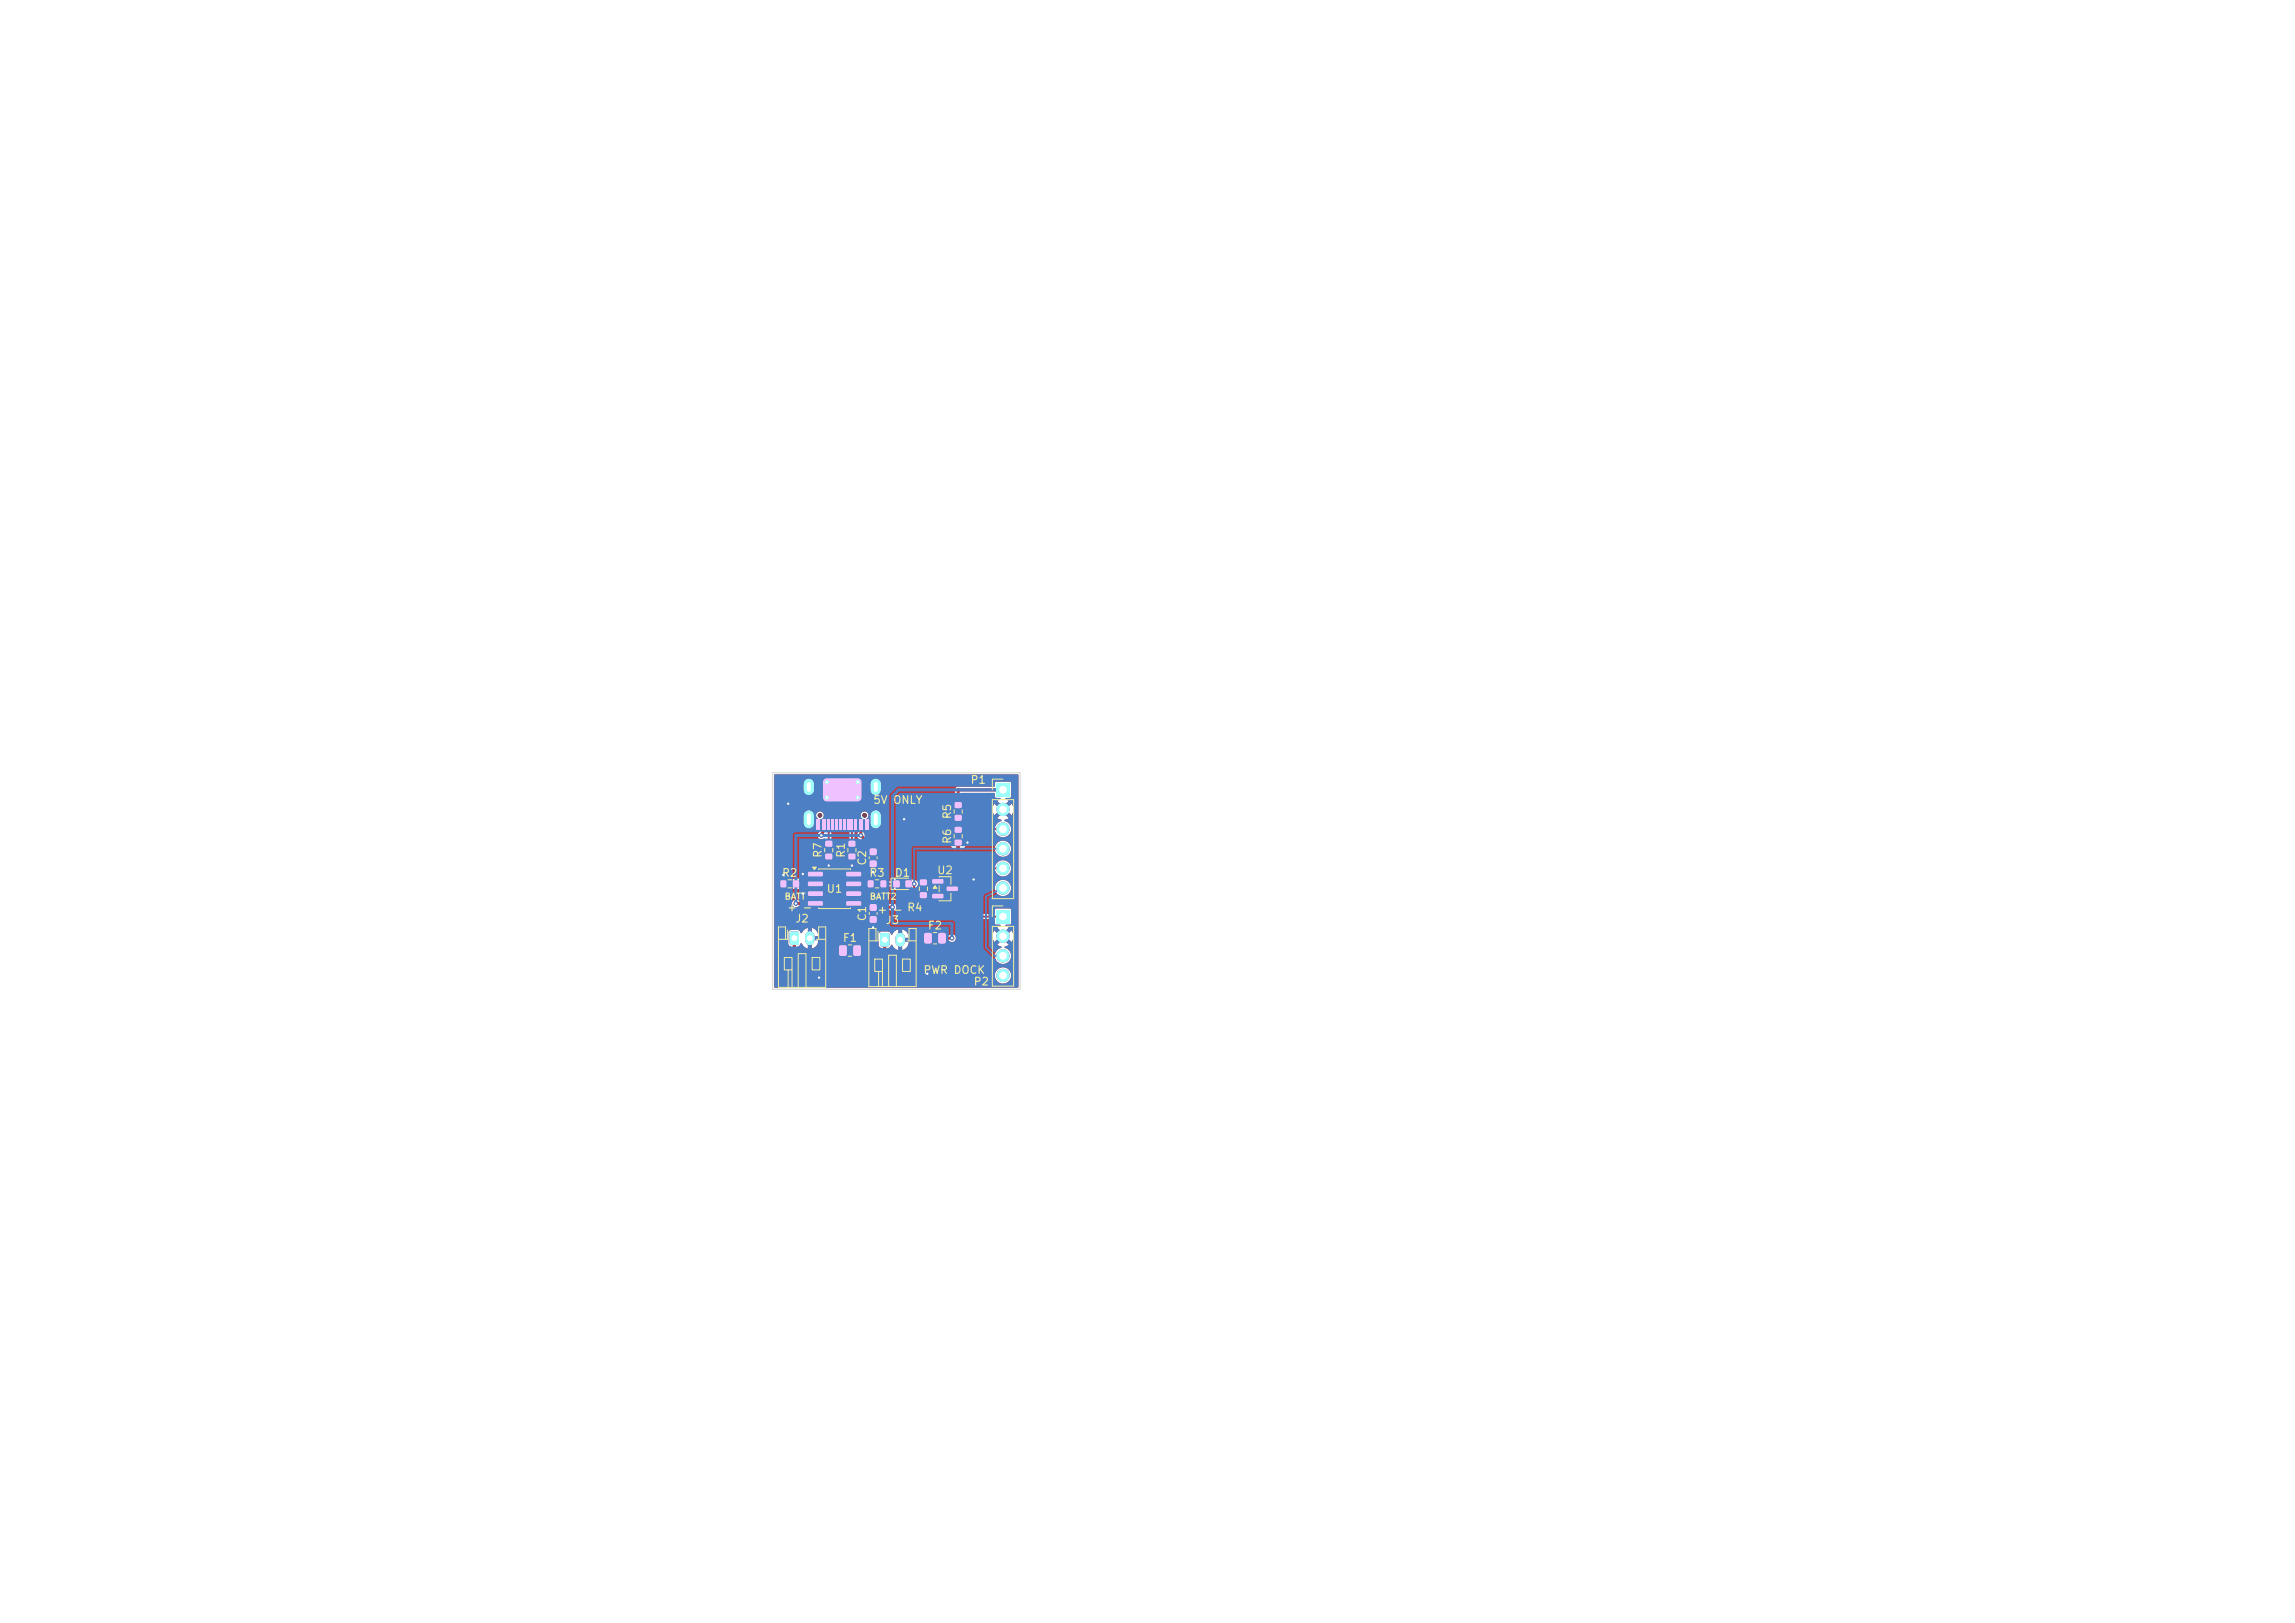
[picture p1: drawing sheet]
<svg xmlns="http://www.w3.org/2000/svg" width="297mm" height="210mm" viewBox="0 0 297 210" stroke-linecap="round" stroke-linejoin="round" font-family="sans-serif">
<defs><g id="words">
<g font-size="1" fill="#f2eda1">
<text x="125.5" y="101.7">P1</text>
<text x="112.9" y="104.3">5V</text>
<text x="115.5" y="104.3">ONLY</text>
<text x="123.3" y="106.1" transform="rotate(-90 123.3 106.1)">R5</text>
<text x="101.1" y="113.7">R2</text>
<text x="106.6" y="111.1" transform="rotate(-90 106.6 111.1)">R7</text>
<text x="109.6" y="111.1" transform="rotate(-90 109.6 111.1)">R1</text>
<text x="112.3" y="112.1" transform="rotate(-90 112.3 112.1)">C2</text>
<text x="112.4" y="113.7">R3</text>
<text x="115.7" y="113.7">D1</text>
<text x="121.2" y="113.4">U2</text>
<text x="123.3" y="109.3" transform="rotate(-90 123.3 109.3)">R6</text>
<text x="101.8" y="118.2">+ -</text>
<text x="102.8" y="119.6">J2</text>
<text x="106.9" y="115.8">U1</text>
<text x="112.3" y="119.3" transform="rotate(-90 112.3 119.3)">C1</text>
<text x="113.5" y="118.5">+ -</text>
<text x="114.5" y="119.8">J3</text>
<text x="117.3" y="118.2">R4</text>
<text x="109" y="122.1">F1</text>
<text x="120" y="120.5">F2</text>
<text x="119.4" y="126.3">PWR DOCK</text>
<text x="125.9" y="127.8">P2</text>
</g>
<g font-size=".8" fill="#f2eda1">
<text x="101.5" y="116.6">BATT</text>
<text x="112.5" y="116.6">BATT2</text>
</g>
</g></defs>
<g fill="#c83434">
<path d="M109.8 110.5h.9v.7h-.9z"/>
<path d="M109.8 108.8h.9v.7h-.9z"/>
<path d="M112.6 118.6l.2-.1 .6 .1 .1 .2-.1 .6h-.2h-.6l-.1-.2z"/>
<path d="M112.6 117h.2h.6l.1 .2-.1 .6-.2 .1-.6-.1-.1-.1z"/>
<path d="M101 113.9h.7v.9h-.7z"/>
<path d="M102.7 113.9h.7v.9h-.7z"/>
<path d="M106.8 110.5h.9v.7h-.9z"/>
<path d="M106.8 108.8h.9v.7h-.9z"/>
<path d="M108.6 122.4l.7-.1 .3 .2v1l-.2 .2h-.6l-.2-.2v-.9z"/>
<path d="M110.5 122.4l.7-.1 .2 .2v1l-.1 .2h-.7l-.2-.2v-.9z"/>
<path d="M119.6 120.8l.8-.1 .2 .2v1l-.2 .2h-.6l-.2-.2v-.9z"/>
<path d="M121.5 120.8l.7-.1 .2 .2v1l-.1 .2h-.7l-.2-.2v-.9z"/>
<path d="M112.6 111.4l.2-.1 .6 .1 .1 .2-.1 .6h-.2h-.6l-.1-.2z"/>
<path d="M112.6 109.8h.2h.6l.1 .2-.1 .6-.2 .1-.6-.1-.1-.1z"/>
<path d="M120.7 113.8h1.3l.1 .1v.4l-.1 .1-1.3-.1-.1-.1z"/>
<path d="M120.7 115.7h1.3l.1 .1v.4l-.1 .1-1.3-.1-.1-.1z"/>
<path d="M122.5 114.7h1.4l.1 .2v.3l-.2 .1h-1.2l-.1-.1z"/>
<path d="M123.6 108.7h.8v.7h-.8z"/>
<path d="M123.6 107h.8v.7h-.8z"/>
<path d="M123.6 105.5h.8v.7h-.8z"/>
<path d="M123.6 103.8h.8v.7h-.8z"/>
<path d="M119.1 115.5h.8v.7h-.8z"/>
<path d="M119.1 113.8h.8v.7h-.8z"/>
<path d="M112.3 113.9h.7v.9h-.7z"/>
<path d="M114 113.9h.7v.9h-.7z"/>
<path d="M128.9 101.4h1.7v1.7h-1.7z"/>
<path d="M115.6 114h.8v.8h-.8z"/>
<path d="M117.2 114h.8v.8h-.8z"/>
<path d="M128.9 117.8h1.7v1.7h-1.7z"/>
<path d="M110.1 106h.3v1.4h-.3z"/>
<path d="M109.1 106h.3v1.4h-.3z"/>
<path d="M108.6 106h.3v1.4h-.3z"/>
<path d="M107.6 106h.3v1.4h-.3z"/>
<path d="M106.3 106h.5v1.4h-.5z"/>
<path d="M105.5 106h.5v1.4h-.5z"/>
<path d="M107.1 106h.3v1.4h-.3z"/>
<path d="M108.1 106h.3v1.4h-.3z"/>
<path d="M109.6 106h.3v1.4h-.3z"/>
<path d="M110.6 106h.3v1.4h-.3z"/>
<path d="M111.2 106h.4v1.4h-.4z"/>
<path d="M112 106h.4v1.4h-.4z"/>
<circle cx="129.8" cy="104.7" r=".85"/>
<circle cx="129.8" cy="107.3" r=".85"/>
<circle cx="129.8" cy="109.8" r=".85"/>
<circle cx="129.8" cy="112.4" r=".85"/>
<circle cx="129.8" cy="114.9" r=".85"/>
<circle cx="129.8" cy="121.1" r=".85"/>
<circle cx="129.8" cy="123.7" r=".85"/>
<circle cx="129.8" cy="126.2" r=".85"/>
</g>
<path d="M113.3 101.4v.8M113.3 105.5v1" fill="none" stroke="#c83434" stroke-width="1.3"/>
<g fill="#c83434">
<path d="M106.6 100.8l.4-.1 4.2 .1 .2 .2 .1 .2-.1 2.2-.2 .2-.2 .1-4.2-.1-.2-.2-.1-.2v-2z"/>
<circle cx="111" cy="103.2" r=".25"/>
<circle cx="111" cy="101.2" r=".25"/>
<circle cx="107" cy="103.2" r=".25"/>
<circle cx="107" cy="101.2" r=".25"/>
</g>
<path d="M104.7 101.4v.8M104.7 105.5v1" fill="none" stroke="#c83434" stroke-width="1.3"/>
<g fill="#c83434">
<path d="M104.6 112.8h1.8l.1 .1v.4l-.2 .1h-1.7l-.1-.2z"/>
<path d="M104.6 114.1h1.8l.1 .1v.4l-.2 .1h-1.7l-.1-.2z"/>
<path d="M104.6 115.4l1.8-.1 .1 .2v.3l-.2 .1h-1.7l-.1-.1z"/>
<path d="M104.6 116.6h1.8l.1 .2v.3l-.2 .1h-1.7l-.1-.1z"/>
<path d="M109.5 116.6h1.9v.2v.3l-.1 .1h-1.7l-.1-.1z"/>
<path d="M109.5 115.4l1.9-.1v.2v.3l-.1 .1h-1.7l-.1-.1z"/>
<path d="M109.5 114.1h1.9v.1v.4l-.1 .1h-1.7l-.1-.2z"/>
<path d="M109.5 112.8h1.9v.1v.4l-.1 .1h-1.7l-.1-.2z"/>
<path d="M102.3 120.6l.8-.1 .3 .2v1.3l-.2 .3h-.8l-.2-.2v-1.3z"/>
</g>
<path d="M104.8 121.1v.6" fill="none" stroke="#c83434" stroke-width="1.2"/>
<path d="M114 120.8l.8-.1 .3 .2v1.3l-.2 .3h-.8l-.2-.2v-1.3z" fill="#c83434"/>
<path d="M116.5 121.3v.6" fill="none" stroke="#c83434" stroke-width="1.2"/>
<g fill="#c83434">
<circle cx="125.2" cy="109" r=".3"/>
<circle cx="113" cy="112.8" r=".3"/>
<circle cx="113" cy="120" r=".3"/>
<circle cx="103.9" cy="113.1" r=".3"/>
<circle cx="102" cy="104" r=".3"/>
<circle cx="110.2" cy="112" r=".3"/>
<circle cx="103.9" cy="115.6" r=".3"/>
<circle cx="117" cy="106" r=".3"/>
<circle cx="120" cy="126" r=".3"/>
<circle cx="106" cy="126.5" r=".3"/>
<circle cx="107.2" cy="112" r=".3"/>
<circle cx="126" cy="113.8" r=".3"/>
<circle cx="101.4" cy="113.2" r=".3"/>
<circle cx="115.5" cy="117.4" r=".3"/>
<circle cx="123.2" cy="121.4" r=".3"/>
<circle cx="106.3" cy="108.1" r=".3"/>
<circle cx="111.4" cy="108.1" r=".3"/>
<circle cx="103" cy="116.9" r=".3"/>
<circle cx="118.3" cy="114.4" r=".3"/>
</g>
<g fill="none" stroke="#c83434" stroke-width=".25">
<path d="M101.4 113.2v1.2M103 114.4h2.5M103.9 115.6h1.6M103.9 113.1h1.6M104.7 106.7h1.1M107.2 106.7v2.5M107.2 110.8v1.2M110.2 106.7v2.5M110.2 110.8v1.2M110.5 114.4h2.2M112.2 106.7h1.1M113 111.8v1"/>
<path d="M113 119v1M113 119.9h3.5v.8M114.3 114.4h1.7M117.6 114.4h.7v1.4l3.1 .2M123.2 115l3.3 3.6h3.3M124 109h1.2M124 105.8v1.6l5.8-.1M129.8 112.4h-8.3l-.1 .6v1.1l-1.9 .1"/>
</g>
<path d="M103 116.9h2.5M106.6 106.7v.7l-.3 .7M111.4 106.7v1.4l.5 .5v3.8l-.9 .7M111.9 109.6l1.1 .6M115.5 117.4h-2.5l-.5-.5h-2v.7l.4 .6v4.8M129.8 102.2h-5.8v2M102.8 121.4v3.1h5.2l1.1-1.5M120.1 122.1v1.9h-5.6v-1.5M122.4 121.4h.8" fill="none" stroke="#c83434" stroke-width=".4"/>
<path d="M100.2 100.2h31.6v27.6h-31.5l-.1-.1v-1.6h28.5a1.06 1.06 0 0 0 1.5 1.1 1.06 1.06 0 0 0 .3-1.8 1.06 1.06 0 0 0-1.7 .5l-.1 .2h-28.5v-5.4h1.8v1.4l.4 .5v2l.2 .3h5.5l.2-.1 .6-.9h.7l.2-.4v-1.2l-.4-.2h-.6l-.4 .2v1l-.6 .8h-4.5l-.1-.1v-1.4l.5-.6a1.52 1.52 0 0 0 .8 .7v-1l.3 .1 .3-.1v1a1.1 1.1 0 0 0 .8-1h-.8l.1-.3-.1-.2 .8-.1a1.1 1.1 0 0 0-.8-1v1l-.3-.1-.3 .1v-1l-.4 .2-.4 .5-.2-.3-.3-.2h-.8l-.3 .2-.1 .2h-1.8v-3.9h2.3v.2a.52 .52 0 0 0 .8 .3l3.1 .1 .3-.2v-.5h2.6l.1 .6 .1 .1h.5l.1 .4 .4 .6v3.7l-.3 .4v1l.1 .3 .3 .1h.7l.2-.1 .1-.3v-1l-.3-.4v-1.2h2.4v1.4l.1 .2 .3 .2v1.4l.2 .2 .1 .1h5.8l.3-.3v-1.8l.3-.4v-1h.4v1l.1 .3 .3 .1h.7l.2-.1a.37 .37 0 0 1 .4-.4 .51 .51 0 0 0 .7-.1 .51 .51 0 0 0-.1-.7 .51 .51 0 0 0-.6 0h-.2l-.2-.4-.2-.1h-.9l-.2 .4h-.4l-.1-.3-.3-.1h-.7l-.2 .1-.1 .3v1l.3 .4-.1 1.3h-4.7v-.9l.3-.2 .1-.2h.2a1.16 1.16 0 0 0 .7 .6v-1l.3 .1 .3-.1v1a1.1 1.1 0 0 0 .8-1.1h-.8l.1-.2-.1-.2h.8v-.2a1.1 1.1 0 0 0-.8-.9v1l-.3-.1-.3 .1v-1l-.4 .2-.4 .5-.2-.3-.3-.2h-.8l-.3 .2-.1 .2h-2.4v-1.7h.7a.71 .71 0 0 0 .8 .7v-.7h.4l.1 .7a.71 .71 0 0 0 .7-.7h-2.7v-1.1l-.4-.7 .7-.1h.7l.2 .8-.3 .2-.2 .4h2l-.2-.4-.3-.2 .2-.3h1.5a.51 .51 0 0 0 .7-.1 .51 .51 0 0 0-.1-.7 .51 .51 0 0 0-.6 0h-1.5l-.3-.2h-.5l-.3-.3h-1l-.3-.1h-1.8l-.2 .3h-2.6l-.1-.3 .3-.2 .1-.3h-2.9l.3 .5-.1 .1h-1a.51 .51 0 0 0-.8 .3h-2.3v-1.3h9.1v.4l.2 .2h1.8l.3-.2v-.5l-.3-.3h-1.7l-.2 .2-.1 .2h-9.1v-.9h.3v.1a.69 .69 0 0 0 .6 .6v-.7h-.9v-.6l.9 .1v-.7h.5v1.9a.87 .87 0 0 0 .8-.6l.3 .3h.6h.2l.2-.3h.7l.1 .2-.3 .2-.1 .3h2.9l-.1-.3-.3-.2 .1-.7h2.6v.4l.2 .3h1.8l.3-.2h.4l.3 .3h.6h.2l.2-.2v-.7h.4v.7l.3 .2h.7l.2-.3h.4l.4 .3h.6h.2l.1-.2 .1-.7h.2l.1 .7 .1 .2 .9 .1v.8l.1 .2 .7 .1 .4 .2h.7l.2-.1a.42 .42 0 0 1 .6 .1h1.5l.1-.3-.1-.5-.2-.2h-1.3l-.5 .1-.2-.2-.2-.1h-.7l-.4 .3-.1-.1v-.6h3.7l.1 .6 .1 .1h.8l3 3.4h2.4l.1 .7 .7 .1-.1 .1-.4 .2 .7 .7-.3 .1-.1 .2-.6-.6h-.1a1.34 1.34 0 0 0 .1 1.5l.6-.6 .1 .1 .3 .2-.7 .7 .6 .2v.1a1.07 1.07 0 0 0-.8 1.6 1.07 1.07 0 0 0 1.8 .1 1.07 1.07 0 0 0-.6-1.7v-.1l.6-.2-.7-.7 .3-.2 .1-.1 .6 .6 .1-.1a1.34 1.34 0 0 0-.1-1.4l-.6 .6-.1-.2-.3-.1 .7-.7-.5-.2v-.1l.6-.1 .1-.1v-1.9l-1.9-.1-.1 .2-.1 .6h-2l-2.6-2.9 .1-.6h4.5a1.06 1.06 0 0 0 1.5 1.1 1.06 1.06 0 0 0 .3-1.8 1.06 1.06 0 0 0-1.7 .5l-.1 .2h-4.5l-.3-.3h-1.3l-.2 .1-.1 .2h-3.7l.2-.2 .3 .2h.8l.3-.3 .5 .1 1.4-.1 .2-.2v-.5l-.2-.2-.4-.1a.93 .93 0 0 1 .1-.8h6.9a1.08 1.08 0 0 0 1.7 .5 1.08 1.08 0 0 0 0-1.7 1.14 1.14 0 0 0-1.7 .5h-7.2l-.3 .2-.2 1.3-.3 .1a.44 .44 0 0 1-.8 0h-.8l-.2 .1-.1 .3-.9-.3h-.6l-.2 .1-.2 .3h-.3a.41 .41 0 0 0-.3-.4h-.6l-.4 .3h-.4l-.2-.3h-.6l-.3 .2-.1 .2h-.4l-.1-.2-.2-.2h-.6l-.2 .1-.2 .2h-.3l-.4-.1h-1.7l-.2 .1-.1 .2h-2.6l-.1-.3 .3-.3 .1-.3h-2.9l.1 .3 .3 .3-.1 .1h-.7l-.2-.2-.2-.1h-.6l-.4 .3a.9 .9 0 0 0-.7-.6h-.7l-.3 .3-.1 .3h-.3v-1.2h5.1v-.5h.5v.5h1.2l-.2-.4-.3-.1h-1.9l-.3 .1-.2 .4h-3.9v-1.7h6.1a.69 .69 0 0 0 .7 .6v-.6h.5v.6h.1a.69 .69 0 0 0 .6-.6h1.1a.69 .69 0 0 0 .7 .6v-.6h.5v.6h.1a.69 .69 0 0 0 .6-.6h-11v-5.7h5.4a.63 .63 0 0 0 .5 .7v1.3v.2a.52 .52 0 0 0-.2 .8 .52 .52 0 0 0 .8 .1l.1 .1-.2 .2v.6v.2l.3 .2v.1a.73 .73 0 0 0-.6 .7h1.9a.96 .96 0 0 0-.6-.8l.3-.3v-.6v-.2l-.3-.2v-.9h1.9h.3l.1 .1v.8l-.3 .2v.2v.6l.3 .3v.1a.73 .73 0 0 0-.6 .7h1.9a.96 .96 0 0 0-.6-.8l.3-.3v-.6v-.2l-.3-.2v-.8v-.1h.3l.1 .2a.54 .54 0 0 0 .4 .8l.1 .2v3.4l-.5 .4-1.6 .1-.1 .1v.5l.3 .3h1.8l.2-.1 .1-.4 .6-.5 .5 .1v-.7h.4l.1 .7a.71 .71 0 0 0 .7-.7h-1.2v-.2h.2l.1-.3h.9v-.1l-.2-.3-.3-.2 .2-.4-.1-.8-.2-.1h-.7l-.4-.3h10.7a.69 .69 0 0 0 .8 .6v-.6h.4v.6l.6-.2h3.9v.2a1.06 1.06 0 0 0 1.7 .8 1.06 1.06 0 0 0 0-1.8 1.06 1.06 0 0 0-1.7 .8h-3.9l.2-.4h-12.7v-.5h12.7a.75 .75 0 0 0-.6-.7v-.1l.3-.3 4.1-.1a1.06 1.06 0 0 0 1.8 .4 1.06 1.06 0 0 0-.6-1.8v-.1l.6-.2-.7-.7 .3-.2 .1-.1 .6 .6 .1-.1a1.34 1.34 0 0 0-.1-1.4l-.6 .6-.2-.3h-.2l.7-.7-.5-.2v-.1l.6-.1 .1-.1 .1-1.8-.2-.1h-1.8l-.1 .1-.1 .4v.1h-4.8l-.3 .2v1.5l-.3 .4v.6l.3 .3h.8l.3-.3v-.7l-.3-.3v-.8l.1-.1h4.2l.1 .6 .7 .1-.1 .1-.4 .2 .7 .7-.3 .1-.1 .2-.6-.6h-.1a1.34 1.34 0 0 0 .1 1.5l.6-.6 .1 .1 .3 .2-.7 .7 .6 .2v.1a1.49 1.49 0 0 0-.9 .8h-4l-.4-.2v-.3l.4-.3v-.7l-.2-.2-.2-.1h-.7l-.2 .2-.1 .2 .1 .7a.31 .31 0 0 1 .3 .2 .31 .31 0 0 1-.1 .3l-.3 .2v.6l.3 .5a.91 .91 0 0 0-.6 .7h-10.7v-.4l-.4-.3-.1-.3 .1-1.8a.51 .51 0 0 0 .5-.6 .51 .51 0 0 0-.7-.4 .51 .51 0 0 0-.3 .7l-.4 .1h-4.4a.69 .69 0 0 0-.3-.8 .5 .5 0 0 0-.7 .4h-5.4z" fill="#c83434"/>
<g fill="#4d7fc4">
<path d="M128.9 101.4h1.7v1.7h-1.7z"/>
<path d="M128.9 117.8h1.7v1.7h-1.7z"/>
<circle cx="129.8" cy="104.7" r=".85"/>
<circle cx="129.8" cy="107.3" r=".85"/>
<circle cx="129.8" cy="109.8" r=".85"/>
<circle cx="129.8" cy="112.4" r=".85"/>
<circle cx="129.8" cy="114.9" r=".85"/>
<circle cx="129.8" cy="121.1" r=".85"/>
<circle cx="129.8" cy="123.7" r=".85"/>
<circle cx="129.8" cy="126.2" r=".85"/>
</g>
<path d="M113.3 101.4v.8M113.3 105.5v1" fill="none" stroke="#4d7fc4" stroke-width="1.3"/>
<g fill="#4d7fc4">
<circle cx="111" cy="103.2" r=".25"/>
<circle cx="111" cy="101.2" r=".25"/>
<circle cx="107" cy="103.2" r=".25"/>
<circle cx="107" cy="101.2" r=".25"/>
</g>
<path d="M104.7 101.4v.8M104.7 105.5v1" fill="none" stroke="#4d7fc4" stroke-width="1.3"/>
<path d="M102.3 120.6l.8-.1 .3 .2v1.3l-.2 .3h-.8l-.2-.2v-1.3z" fill="#4d7fc4"/>
<path d="M104.8 121.1v.6" fill="none" stroke="#4d7fc4" stroke-width="1.2"/>
<path d="M114 120.8l.8-.1 .3 .2v1.3l-.2 .3h-.8l-.2-.2v-1.3z" fill="#4d7fc4"/>
<path d="M116.5 121.3v.6" fill="none" stroke="#4d7fc4" stroke-width="1.2"/>
<g fill="#4d7fc4">
<circle cx="125.2" cy="109" r=".3"/>
<circle cx="113" cy="112.8" r=".3"/>
<circle cx="113" cy="120" r=".3"/>
<circle cx="103.9" cy="113.1" r=".3"/>
<circle cx="102" cy="104" r=".3"/>
<circle cx="110.2" cy="112" r=".3"/>
<circle cx="103.9" cy="115.6" r=".3"/>
<circle cx="117" cy="106" r=".3"/>
<circle cx="120" cy="126" r=".3"/>
<circle cx="106" cy="126.5" r=".3"/>
<circle cx="107.2" cy="112" r=".3"/>
<circle cx="126" cy="113.8" r=".3"/>
<circle cx="101.4" cy="113.2" r=".3"/>
<circle cx="115.5" cy="117.4" r=".3"/>
<circle cx="123.2" cy="121.4" r=".3"/>
<circle cx="106.3" cy="108.1" r=".3"/>
<circle cx="111.4" cy="108.1" r=".3"/>
<circle cx="103" cy="116.9" r=".3"/>
<circle cx="118.3" cy="114.4" r=".3"/>
</g>
<path d="M111.4 108.1h-8.4v8.8M129.8 102.2h-13.5l-.8 .8v16.5h7.7v1.9" fill="none" stroke="#4d7fc4" stroke-width=".4"/>
<path d="M129.8 109.8h-11.5v4.6M129.8 114.9l-2.2 1.1v6.6l1.1 1.1h1.1" fill="none" stroke="#4d7fc4" stroke-width=".25"/>
<path d="M100.2 100.2h31.6v27.6h-31.5l-.1-.1v-1.6h28.5a1.06 1.06 0 0 0 1.5 1.1 1.06 1.06 0 0 0 .3-1.8 1.06 1.06 0 0 0-1.7 .5l-.1 .2h-28.5v-5.4h1.8v1.4l.2 .3 1 .1 .3-.2 .2-.3a1.52 1.52 0 0 0 .8 .7v-1l.3 .1 .3-.1v1a1.1 1.1 0 0 0 .8-1h-.8l.1-.3-.1-.2h.8v-.3h7.8v1.4l.1 .2 .3 .2h.8l.3-.2 .2-.3a1.52 1.52 0 0 0 .8 .7v-1l.3 .1 .3-.1v1a1.1 1.1 0 0 0 .8-1.1h-.8l.1-.2-.1-.2h.8v-.2a1.1 1.1 0 0 0-.8-.9v1l-.3-.1-.3 .1v-1l-.4 .2-.4 .5-.2-.3-.3-.2h-.8l-.3 .2-.1 .2h-7.8a1.1 1.1 0 0 0-.8-.8v1l-.3-.1-.3 .1v-1l-.4 .2-.4 .5-.2-.3-.3-.2h-.8l-.3 .2-.1 .2h-1.8v-3.9h2.3v.2a.5 .5 0 0 0 .8 .3h11.7l.1 .4v1.9a.4 .4 0 0 0 .5 .3h7.1l.1 .1v1.1a.51 .51 0 0 0 .1 .7 .51 .51 0 0 0 .7 0 .51 .51 0 0 0 0-.7v-1.7l-.1-.1-.2-.2h-7.4v-1.4l.1-.4-.1-.3v-1h11.4v6.6l1.2 1.3 .2 .1a1.08 1.08 0 0 0 1.6 .6 1.08 1.08 0 0 0 .2-1.7l-.5-.3 .6-.3-.7-.7 .3-.2 .1-.1 .6 .6a1.33 1.33 0 0 0 0-1.5l-.6 .6-.1-.2-.3-.1 .7-.7-.5-.2v-.1l.6-.1 .1-.1v-1.9l-1.9-.1-.2 .2 .1 1.8 .1 .1 .5 .1v.1l-.4 .2 .7 .7-.3 .1-.1 .2-.6-.6h-.1a1.34 1.34 0 0 0 .1 1.5l.6-.6 .1 .1 .3 .2-.7 .7 .6 .2v.1l-.5 .3-.3 .4-.9-.9v-6.1l1.1-.6a1.07 1.07 0 0 0 1.7-.3 1.07 1.07 0 0 0-.8-1.6 1.07 1.07 0 0 0-1.2 1.3l-1.3 .6-.1 .3h-11.4v-1.7h1.9a.51 .51 0 0 0 .7 .5 .51 .51 0 0 0 .1-.9v-1.6h10.1a1.06 1.06 0 0 0 1.5 1 1.06 1.06 0 0 0 .3-1.7 1.06 1.06 0 0 0-1.7 .5l-.1 .2h-10.1v-2.1h.1h10.1a1.06 1.06 0 0 0 1.6 .5 1.06 1.06 0 0 0 0-1.8 1.06 1.06 0 0 0-1.6 .6h-10.6l-.2 .3v4.2l-.2 .3h-1.9v-11.1l.5-.6h12.3v.1l.1 .5 .7 .1-.1 .1-.4 .2 .7 .7-.3 .1-.1 .2-.6-.6h-.1a1.34 1.34 0 0 0 .1 1.5l.6-.6 .1 .1 .3 .2-.7 .7 .6 .2v.1a1.06 1.06 0 0 0-.8 1.5 1.06 1.06 0 0 0 1.7 .3 1.06 1.06 0 0 0-.2-1.7l-.3-.1v-.1l.6-.2-.7-.7 .3-.2 .1-.1 .6 .6a1.33 1.33 0 0 0 0-1.5l-.6 .6-.2-.3h-.2l.7-.7-.5-.2v-.1l.6-.1 .1-.1 .1-1.8-.2-.2-1.8 .1-.1 .1-.1 .4v.1h-12.6l-.9 1-.1 .1v14.1l-.1 .3h-11.7a.53 .53 0 0 0 .1-.7v-8.1h2.6l.4 .1 .2-.1h4.5a.51 .51 0 0 0 .7-.1 .51 .51 0 0 0-.1-.7 .51 .51 0 0 0-.6 0h-4.5l-.4-.1-.2 .1h-3.1l-.1 .1-.2 .2v8.6l-.1 .2h-2.3v-11.4h5.4a.5 .5 0 0 0 .5 .6 .5 .5 0 0 0 .5-.6h4.8v.2a.5 .5 0 0 0 .8 .3 .5 .5 0 0 0 0-.8 .5 .5 0 0 0-.8 .3h-4.8l-.1-.2-.2-.2a.51 .51 0 0 0-.7 .4h-5.4z" fill="#4d7fc4"/>
<g fill="none" stroke="#f2eda1" stroke-width=".13">
<path d="M102 113.8h.4M102 114.9h.4M106.7 109.8v.4M107.8 109.8v.4M109.7 109.8v.4M110.8 109.8v.4M112.5 110.9v.2M112.5 118.1v.2M113.5 110.9v.2M113.5 118.1v.2M121 114.6l.2 .3h-.4zM121.5 113.5l1.6-.1v1"/>
<path d="M121.5 114.6v.8M123.1 115.6v1l-1.6-.1M109.8 122.3h.4M109.8 123.7h.4M120.8 120.7h.4M120.8 122.1h.4"/>
</g>
<path d="M121 114.6l.2 .3h-.4z" fill="#f2eda1"/>
<g fill="none" stroke="#f2eda1" stroke-width=".13">
<path d="M105.2 112.2h.4l-.2 .3zM105.9 112.5v-.1h4.2v.1M105.9 117.5v.1h4.2v-.1M113.3 113.8h.4M113.3 114.9h.4M117.6 113.6h-2.3v1.5h2.3M119 114.8v.4M120 114.8v.4M123.5 104.8v.4M123.5 108v.4M124.5 104.8v.4M124.5 108v.4"/>
<path d="M128.4 103.5h2.8v12.8h-2.8zM128.4 119.9h2.8v7.7h-2.8zM129.8 100.8h-1.4v1.4M129.8 117.2h-1.4v1.4"/>
</g>
<path d="M105.2 112.2h.4l-.2 .3z" fill="#f2eda1"/>
<g fill="none" stroke="#f2eda1" stroke-width=".13">
<path d="M101.5 123.9h1v1.6h-1zM101.7 121.5v-1.6h-1v7.9h6.2v-7.9h-1v1.6M101.9 120.3v1.2h-1.2M102 125.5v2.3M102.5 125.5v2.3M103.3 127.8v-4.4h1v4.4M105.1 123.9h1v1.6h-1zM105.7 121.5h1.2M113.2 124.1h1v1.6h-1zM113.4 121.7v-1.6h-1v7.6h6.2v-7.6h-1v1.6M113.6 120.5v1.2h-1.2M113.7 125.7v2"/>
<path d="M114.2 125.7v2M115 127.7v-4.1h1v4.1M116.8 124.1h1v1.6h-1zM117.4 121.7h1.2"/>
</g>
<g fill="#efc1ff">
<path d="M109.8 110.5h.9v.7h-.9z"/>
<path d="M109.8 108.8h.9v.7h-.9z"/>
<path d="M112.6 118.6l.2-.1 .6 .1 .1 .2-.1 .6h-.2h-.6l-.1-.2z"/>
<path d="M112.6 117h.2h.6l.1 .2-.1 .6-.2 .1-.6-.1-.1-.1z"/>
<path d="M101 113.9h.7v.9h-.7z"/>
<path d="M102.7 113.9h.7v.9h-.7z"/>
<path d="M106.8 110.5h.9v.7h-.9z"/>
<path d="M106.8 108.8h.9v.7h-.9z"/>
<path d="M108.6 122.4l.7-.1 .3 .2v1l-.2 .2h-.6l-.2-.2v-.9z"/>
<path d="M110.5 122.4l.7-.1 .2 .2v1l-.1 .2h-.7l-.2-.2v-.9z"/>
<path d="M119.6 120.8l.8-.1 .2 .2v1l-.2 .2h-.6l-.2-.2v-.9z"/>
<path d="M121.5 120.8l.7-.1 .2 .2v1l-.1 .2h-.7l-.2-.2v-.9z"/>
<path d="M112.6 111.4l.2-.1 .6 .1 .1 .2-.1 .6h-.2h-.6l-.1-.2z"/>
<path d="M112.6 109.8h.2h.6l.1 .2-.1 .6-.2 .1-.6-.1-.1-.1z"/>
<path d="M120.7 113.8h1.3l.1 .1v.4l-.1 .1-1.3-.1-.1-.1z"/>
<path d="M120.7 115.7h1.3l.1 .1v.4l-.1 .1-1.3-.1-.1-.1z"/>
<path d="M122.5 114.7h1.4l.1 .2v.3l-.2 .1h-1.2l-.1-.1z"/>
<path d="M123.6 108.7h.8v.7h-.8z"/>
<path d="M123.6 107h.8v.7h-.8z"/>
<path d="M123.6 105.5h.8v.7h-.8z"/>
<path d="M123.6 103.8h.8v.7h-.8z"/>
<path d="M119.1 115.5h.8v.7h-.8z"/>
<path d="M119.1 113.8h.8v.7h-.8z"/>
<path d="M112.3 113.9h.7v.9h-.7z"/>
<path d="M114 113.9h.7v.9h-.7z"/>
<path d="M128.9 101.4h1.7v1.7h-1.7z"/>
<path d="M115.6 114h.8v.8h-.8z"/>
<path d="M117.2 114h.8v.8h-.8z"/>
<path d="M128.9 117.8h1.7v1.7h-1.7z"/>
<path d="M110.1 106h.3v1.4h-.3z"/>
<path d="M109.1 106h.3v1.4h-.3z"/>
<path d="M108.6 106h.3v1.4h-.3z"/>
<path d="M107.6 106h.3v1.4h-.3z"/>
<path d="M106.3 106h.5v1.4h-.5z"/>
<path d="M105.5 106h.5v1.4h-.5z"/>
<path d="M107.1 106h.3v1.4h-.3z"/>
<path d="M108.1 106h.3v1.4h-.3z"/>
<path d="M109.6 106h.3v1.4h-.3z"/>
<path d="M110.6 106h.3v1.4h-.3z"/>
<path d="M111.2 106h.4v1.4h-.4z"/>
<path d="M112 106h.4v1.4h-.4z"/>
<circle cx="129.8" cy="104.7" r=".85"/>
<circle cx="129.8" cy="107.3" r=".85"/>
<circle cx="129.8" cy="109.8" r=".85"/>
<circle cx="129.8" cy="112.4" r=".85"/>
<circle cx="129.8" cy="114.9" r=".85"/>
<circle cx="129.8" cy="121.1" r=".85"/>
<circle cx="129.8" cy="123.7" r=".85"/>
<circle cx="129.8" cy="126.2" r=".85"/>
<circle cx="111.9" cy="105.5" r=".3"/>
<circle cx="106.1" cy="105.5" r=".3"/>
</g>
<path d="M113.3 101.4v.8M113.3 105.5v1" fill="none" stroke="#efc1ff" stroke-width="1.3"/>
<g fill="#efc1ff">
<path d="M106.6 100.8l.4-.1 4.2 .1 .2 .2 .1 .2-.1 2.2-.2 .2-.2 .1-4.2-.1-.2-.2-.1-.2v-2z"/>
<circle cx="111" cy="103.2" r=".25"/>
<circle cx="111" cy="101.2" r=".25"/>
<circle cx="107" cy="103.2" r=".25"/>
<circle cx="107" cy="101.2" r=".25"/>
</g>
<path d="M104.7 101.4v.8M104.7 105.5v1" fill="none" stroke="#efc1ff" stroke-width="1.3"/>
<g fill="#efc1ff">
<path d="M104.6 112.8h1.8l.1 .1v.4l-.2 .1h-1.7l-.1-.2z"/>
<path d="M104.6 114.1h1.8l.1 .1v.4l-.2 .1h-1.7l-.1-.2z"/>
<path d="M104.6 115.4l1.8-.1 .1 .2v.3l-.2 .1h-1.7l-.1-.1z"/>
<path d="M104.6 116.6h1.8l.1 .2v.3l-.2 .1h-1.7l-.1-.1z"/>
<path d="M109.5 116.6h1.9v.2v.3l-.1 .1h-1.7l-.1-.1z"/>
<path d="M109.5 115.4l1.9-.1v.2v.3l-.1 .1h-1.7l-.1-.1z"/>
<path d="M109.5 114.1h1.9v.1v.4l-.1 .1h-1.7l-.1-.2z"/>
<path d="M109.5 112.8h1.9v.1v.4l-.1 .1h-1.7l-.1-.2z"/>
<path d="M102.3 120.6l.8-.1 .3 .2v1.3l-.2 .3h-.8l-.2-.2v-1.3z"/>
</g>
<path d="M104.8 121.1v.6" fill="none" stroke="#efc1ff" stroke-width="1.2"/>
<path d="M114 120.8l.8-.1 .3 .2v1.3l-.2 .3h-.8l-.2-.2v-1.3z" fill="#efc1ff"/>
<path d="M116.5 121.3v.6" fill="none" stroke="#efc1ff" stroke-width="1.2"/>
<g fill="#9afff8">
<path d="M128.9 101.4h1.7v1.7h-1.7z"/>
<path d="M128.9 117.8h1.7v1.7h-1.7z"/>
<circle cx="129.8" cy="104.7" r=".85"/>
<circle cx="129.8" cy="107.3" r=".85"/>
<circle cx="129.8" cy="109.8" r=".85"/>
<circle cx="129.8" cy="112.4" r=".85"/>
<circle cx="129.8" cy="114.9" r=".85"/>
<circle cx="129.8" cy="121.1" r=".85"/>
<circle cx="129.8" cy="123.7" r=".85"/>
<circle cx="129.8" cy="126.2" r=".85"/>
<circle cx="111.9" cy="105.5" r=".3"/>
<circle cx="106.1" cy="105.5" r=".3"/>
</g>
<path d="M113.3 101.4v.8M113.3 105.5v1" fill="none" stroke="#9afff8" stroke-width="1.3"/>
<g fill="#9afff8">
<circle cx="111" cy="103.2" r=".25"/>
<circle cx="111" cy="101.2" r=".25"/>
<circle cx="107" cy="103.2" r=".25"/>
<circle cx="107" cy="101.2" r=".25"/>
</g>
<path d="M104.7 101.4v.8M104.7 105.5v1" fill="none" stroke="#9afff8" stroke-width="1.3"/>
<path d="M102.3 120.6l.8-.1 .3 .2v1.3l-.2 .3h-.8l-.2-.2v-1.3z" fill="#9afff8"/>
<path d="M104.8 121.1v.6" fill="none" stroke="#9afff8" stroke-width="1.2"/>
<path d="M114 120.8l.8-.1 .3 .2v1.3l-.2 .3h-.8l-.2-.2v-1.3z" fill="#9afff8"/>
<path d="M116.5 121.3v.6" fill="none" stroke="#9afff8" stroke-width="1.2"/>
<path d="M100 100h32v28h-32z" fill="none" stroke="#d0d2cd" stroke-width=".13"/>
<g fill="#fff">
<circle cx="125.2" cy="109" r=".15"/>
<circle cx="113" cy="112.8" r=".15"/>
<circle cx="113" cy="120" r=".15"/>
<circle cx="103.9" cy="113.1" r=".15"/>
<circle cx="102" cy="104" r=".15"/>
<circle cx="110.3" cy="112" r=".15"/>
<circle cx="103.9" cy="115.6" r=".15"/>
<circle cx="117" cy="106" r=".15"/>
<circle cx="120" cy="126" r=".15"/>
<circle cx="106" cy="126.5" r=".15"/>
<circle cx="107.3" cy="112" r=".15"/>
<circle cx="126" cy="113.8" r=".15"/>
<circle cx="101.4" cy="113.2" r=".15"/>
<circle cx="115.5" cy="117.4" r=".15"/>
<circle cx="123.2" cy="121.4" r=".15"/>
<circle cx="106.3" cy="108.1" r=".15"/>
<circle cx="111.4" cy="108.1" r=".15"/>
<circle cx="103" cy="116.9" r=".15"/>
<circle cx="118.3" cy="114.4" r=".15"/>
<circle cx="129.8" cy="102.2" r=".5"/>
<circle cx="129.8" cy="104.7" r=".5"/>
<circle cx="129.8" cy="107.3" r=".5"/>
<circle cx="129.8" cy="109.8" r=".5"/>
<circle cx="129.8" cy="112.4" r=".5"/>
<circle cx="129.8" cy="114.9" r=".5"/>
<circle cx="129.8" cy="118.6" r=".5"/>
<circle cx="129.8" cy="121.1" r=".5"/>
<circle cx="129.8" cy="123.7" r=".5"/>
<circle cx="129.8" cy="126.2" r=".5"/>
</g>
<g fill="#000">
<circle cx="106.1" cy="105.5" r=".3"/>
<circle cx="111.9" cy="105.5" r=".3"/>
</g>
<path d="M113.3 101.4v.8M113.3 105.5v1.1" fill="none" stroke="#fff" stroke-width=".5"/>
<g fill="#fff">
<circle cx="111" cy="103.2" r=".15"/>
<circle cx="111" cy="101.2" r=".15"/>
<circle cx="107" cy="103.2" r=".15"/>
<circle cx="107" cy="101.2" r=".15"/>
</g>
<path d="M104.7 101.4v.8M104.7 105.5v1.1" fill="none" stroke="#fff" stroke-width=".5"/>
<g fill="#fff">
<circle cx="102.8" cy="121.4" r=".37"/>
<circle cx="104.8" cy="121.4" r=".37"/>
<circle cx="114.5" cy="121.6" r=".37"/>
<circle cx="116.5" cy="121.6" r=".37"/>
</g>
<use href="#words"/>
</svg>
